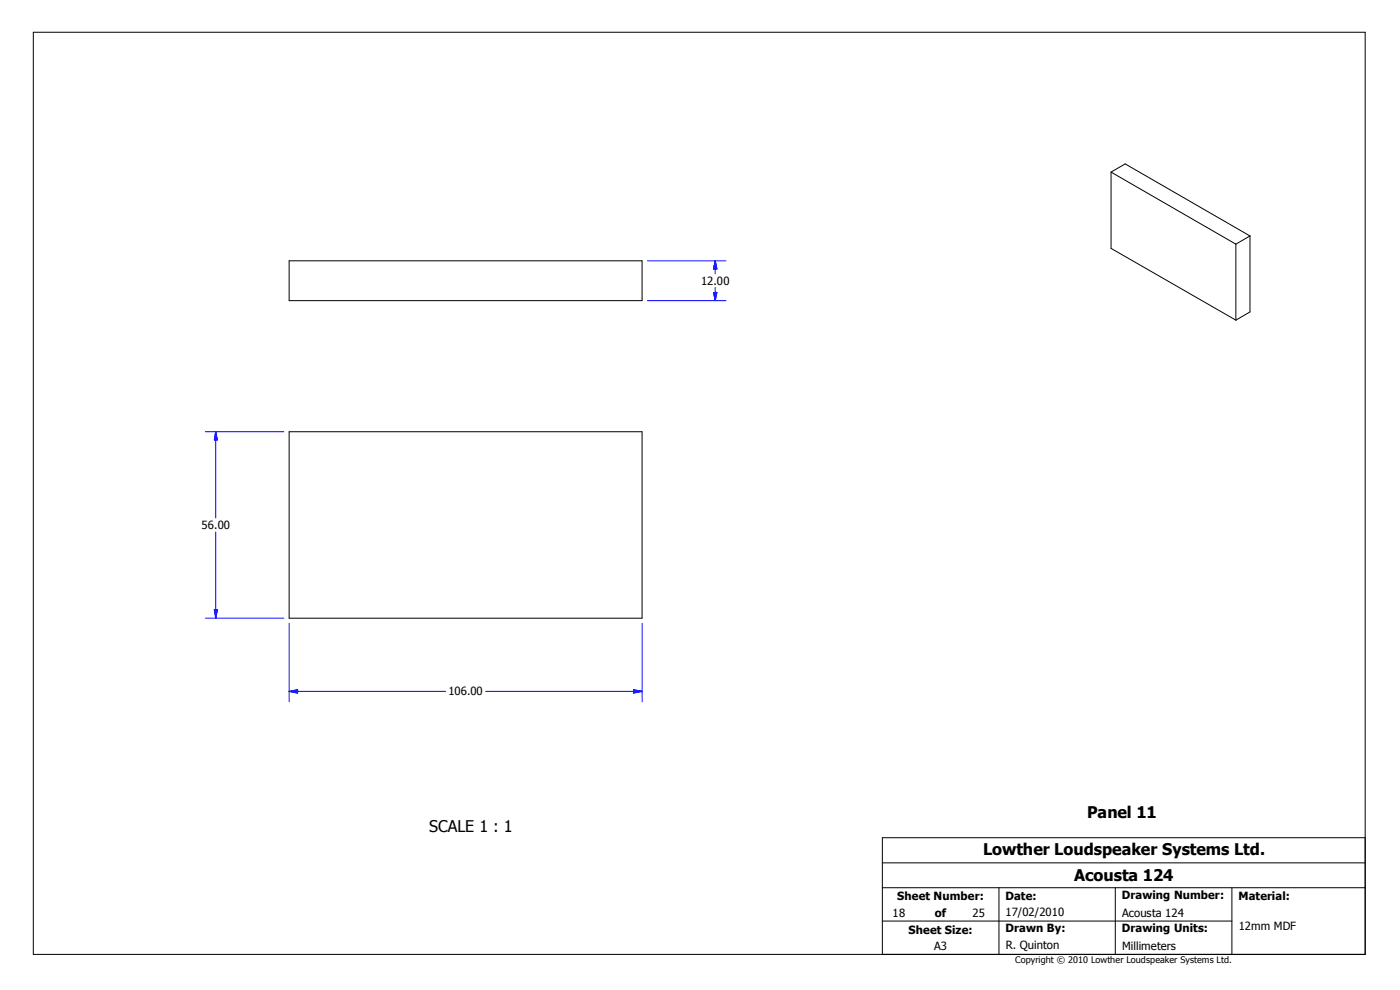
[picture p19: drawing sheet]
<svg xmlns="http://www.w3.org/2000/svg" width="420mm" height="297mm" viewBox="0 0 420 297" stroke-linecap="round" stroke-linejoin="round" font-family="sans-serif">
<defs><g id="words">
<g font-size="4.8">
<text x="326" y="245.2">Panel 11</text>
<text x="128.7" y="249.4">SCALE 1 : 1</text>
<text x="294.8" y="256.2">Lowther Loudspeaker Systems Ltd.</text>
<text x="322.1" y="264.1">Acousta 124</text>
</g>
<g font-size="3.4">
<text x="210.2" y="85.4">12.00</text>
<text x="60.5" y="158.5">56.00</text>
<text x="134.5" y="208.4">106.00</text>
<text x="269.1" y="269.8">Sheet Number:</text>
<text x="301.5" y="269.8">Date:</text>
<text x="336.4" y="269.5">Drawing Number:</text>
<text x="371.3" y="269.8">Material:</text>
<text x="267.6" y="274.8">18</text>
<text x="280.3" y="274.8">of</text>
<text x="291.6" y="274.8">25</text>
<text x="301.5" y="274.6">17/02/2010</text>
<text x="336.5" y="274.8">Acousta 124</text>
<text x="272.5" y="279.8">Sheet Size:</text>
<text x="301.5" y="279.4">Drawn By:</text>
<text x="336.4" y="279.4">Drawing Units:</text>
<text x="371.4" y="278.8">12mm MDF</text>
<text x="280.1" y="284.7">A3</text>
<text x="301.6" y="284.5">R. Quinton</text>
<text x="336.5" y="284.7">Millimeters</text>
</g>
<text font-size="2.7" x="304.4" y="288.6">Copyright © 2010 Lowther Loudspeaker Systems Ltd.</text>
</g></defs>
<g fill="none" stroke="#000" stroke-width=".3">
<path d="M10 9.7h399.4v276.3h-399.4zM333.2 51.6v22.8l37.4 21.5M333.2 51.6l37.4 21.6M333.2 51.6l4.2-2.5 37.4 21.6M86.7 78.2h105.8v11.9h-105.8zM370.6 73.2v22.7M374.8 70.7v22.8l-4.2 2.4M374.8 70.7l-4.2 2.5M86.7 129.4h105.8v55.9h-105.8zM264.6 258.6h144.8M409.4 251.1h-144.8v34.9M264.6 276h104.8"/>
<path d="M264.6 266h144.8M299.6 266v20M334.4 266v20M369.4 266v20"/>
</g>
<g fill="none" stroke="#00f" stroke-width=".3">
<path d="M194.1 78.2h23.6M214.5 78.2v3.9M214.5 78.2l.5 2.4h-1zM194.1 90.1h23.6M214 87.6h1l-.5 2.5zM214.5 86.2v3.9M61.6 129.4h23.5M64.7 129.4v25.8M64.7 129.4l.5 2.4h-.9zM64.7 159.4v25.9M61.6 185.3h23.5M64.3 182.7h.9l-.5 2.6z"/>
<path d="M86.7 186.8v23.5M192.5 186.8v23.5M86.7 207.2h46.9M86.7 207.2l2.5-.5v1zM145.6 207.2h46.9M190 206.7l2.5 .5-2.5 .5z"/>
</g>
<g fill="#00f" stroke="#00f" stroke-width=".3">
<path d="M64.3 182.7h.9l-.5 2.6z" fill-rule="evenodd"/>
<path d="M64.7 129.4l.5 2.4h-.9z" fill-rule="evenodd"/>
<path d="M86.7 207.2l2.5-.5v1z" fill-rule="evenodd"/>
<path d="M190 206.7l2.5 .5-2.5 .5z" fill-rule="evenodd"/>
<path d="M214 87.6h1l-.5 2.5z" fill-rule="evenodd"/>
<path d="M214.5 78.2l.5 2.4h-1z" fill-rule="evenodd"/>
</g>
<use href="#words"/>
</svg>
